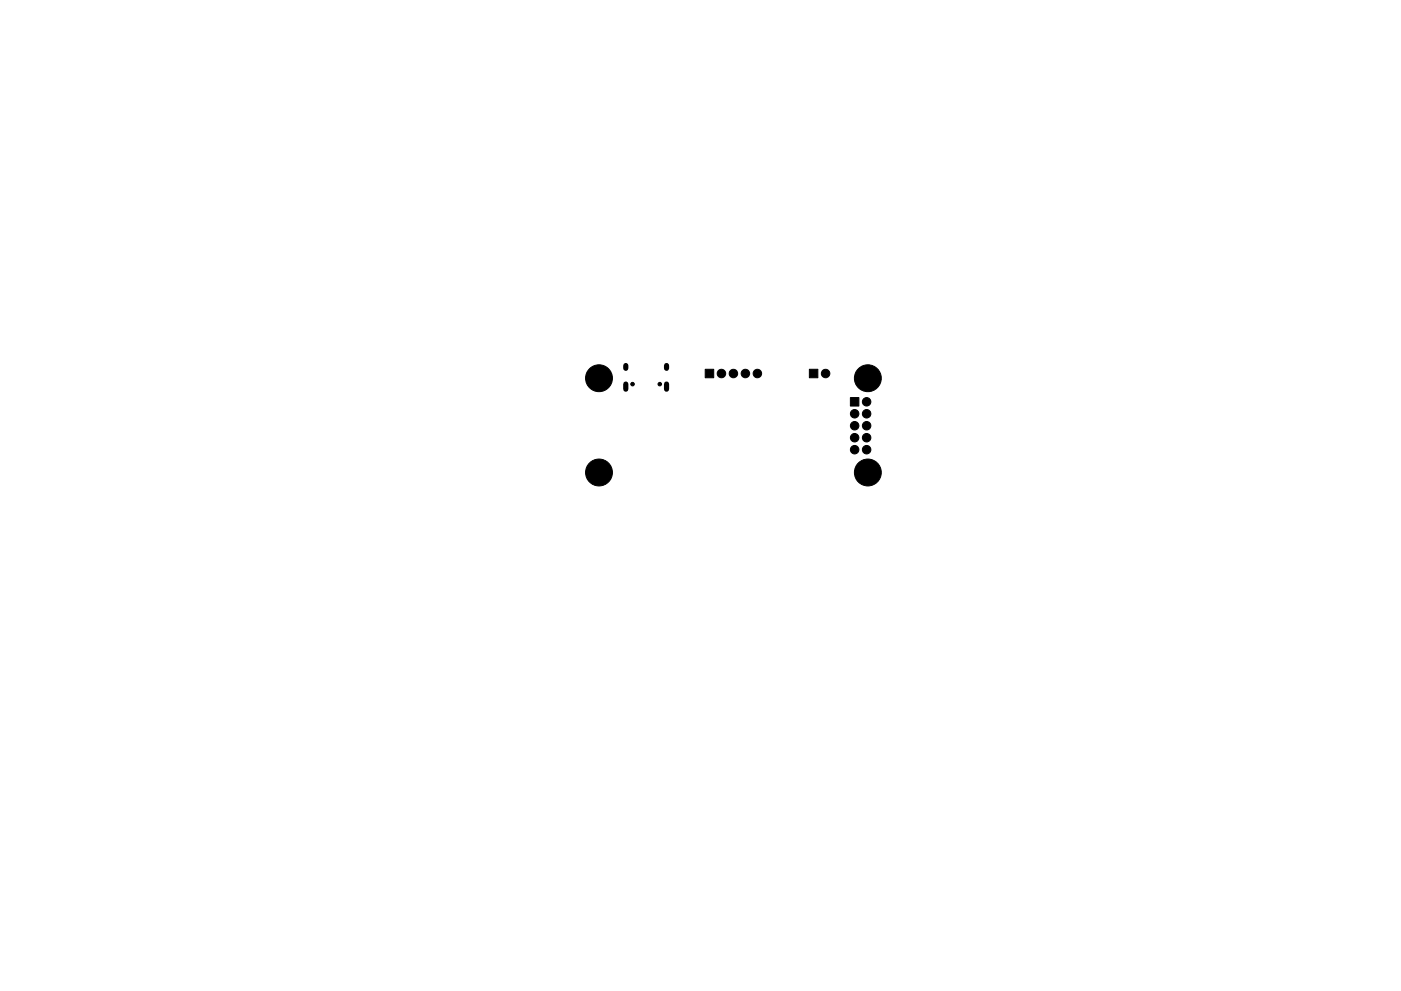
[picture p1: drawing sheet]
<svg xmlns="http://www.w3.org/2000/svg" width="297mm" height="210mm" viewBox="0 0 297 210" stroke-linecap="round" stroke-linejoin="round" font-family="sans-serif">
<g fill="#000" stroke="#000" stroke-width=".21">
<path d="M149.5 78.4h1.8v1.7h-1.8zM171.6 78.4h1.8v1.7h-1.8zM180.3 84.4h1.8v1.7h-1.8z"/>
<circle cx="153" cy="79.2" r=".9"/>
<circle cx="155.5" cy="79.2" r=".9"/>
<circle cx="158" cy="79.2" r=".9"/>
<circle cx="160.6" cy="79.2" r=".9"/>
<circle cx="175" cy="79.2" r=".9"/>
<circle cx="127" cy="80.2" r="2.85"/>
<circle cx="134.1" cy="81.5" r=".37"/>
<circle cx="139.9" cy="81.5" r=".37"/>
<circle cx="181.2" cy="95.4" r=".9"/>
<circle cx="181.2" cy="92.9" r=".9"/>
<circle cx="181.2" cy="87.8" r=".9"/>
<circle cx="181.2" cy="90.3" r=".9"/>
<circle cx="183.7" cy="85.2" r=".9"/>
<circle cx="183.7" cy="95.4" r=".9"/>
<circle cx="183.7" cy="92.9" r=".9"/>
<circle cx="183.7" cy="90.3" r=".9"/>
<circle cx="183.7" cy="87.8" r=".9"/>
<circle cx="184" cy="80.2" r="2.85"/>
<circle cx="127" cy="100.2" r="2.85"/>
<circle cx="184" cy="100.2" r="2.85"/>
</g>
<path d="M132.7 77.5v.6M141.3 77.5v.6M132.7 81.5v1.1M141.3 81.5v1.1" fill="none" stroke="#000" stroke-width="1.1"/>
</svg>
